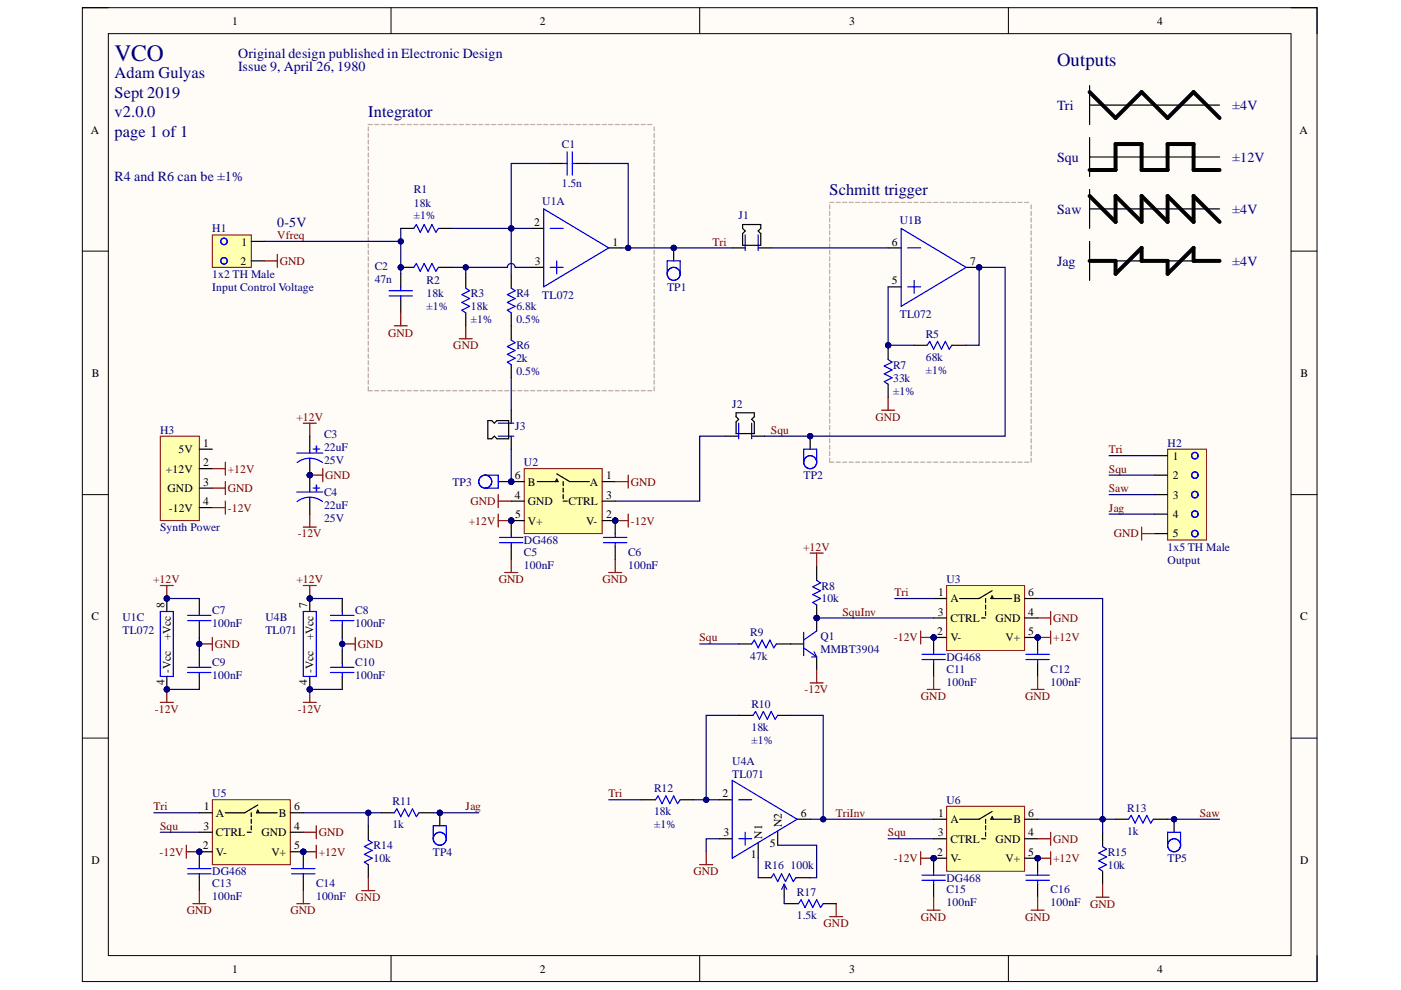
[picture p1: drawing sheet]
<svg xmlns="http://www.w3.org/2000/svg" width="297mm" height="210mm" viewBox="0 0 297 210" stroke-linecap="round" stroke-linejoin="round" font-family="sans-serif">
<defs><g id="words">
<text font-size="5" fill="#000080" x="24.3" y="12.9">VCO</text>
<text font-size="4" fill="#000080" x="224.1" y="14">Outputs</text>
<g font-size="3.5" fill="#000080">
<text x="24.3" y="16.6">Adam Gulyas</text>
<text x="24.3" y="20.7">Sept 2019</text>
<text x="24.3" y="24.9">v2.0.0</text>
<text x="24.3" y="29">page 1 of 1</text>
<text x="78.1" y="24.9">Integrator</text>
<text x="175.9" y="41.3">Schmitt trigger</text>
</g>
<g font-size="3" fill="#000080">
<text x="50.5" y="12.3">Original design published in Electronic Design</text>
<text x="50.5" y="15.1">Issue 9, April 26, 1980</text>
<text x="224.1" y="23.2">Tri</text>
<text x="261.3" y="23.2">±4V</text>
<text x="224.1" y="34.3">Squ</text>
<text x="261.3" y="34.3">±12V</text>
<text x="24.3" y="38.5">R4 and R6 can be ±1%</text>
<text x="224.1" y="45.3">Saw</text>
<text x="261.3" y="45.3">±4V</text>
<text x="58.8" y="48.1">0-5V</text>
<text x="224.1" y="56.3">Jag</text>
<text x="261.3" y="56.3">±4V</text>
</g>
<g font-size="3" fill="#00f">
<text x="66.2" y="96">+</text>
<text x="66.2" y="104.2">+</text>
</g>
<g font-size="2.5">
<text x="49.2" y="5.2">1</text>
<text x="114.5" y="5.2">2</text>
<text x="180" y="5.2">3</text>
<text x="245.3" y="5.2">4</text>
<text x="19.3" y="28.3">A</text>
<text x="275.5" y="28.3">A</text>
<text x="113.3" y="47.9">2</text>
<text x="51.2" y="52.1">1</text>
<text x="129.9" y="52.1">1</text>
<text x="189.1" y="52.1">6</text>
<text x="51" y="56.1">2</text>
<text x="113.4" y="56.1">3</text>
<text x="205.7" y="56.1">7</text>
<text x="189.1" y="60.3">5</text>
<text x="19.5" y="79.9">B</text>
<text x="275.7" y="79.9">B</text>
<text x="43.1" y="94.7">1</text>
<text x="35.2" y="100.3">+12V</text>
<text x="37.8" y="96.1">5V</text>
<text x="43.1" y="98.8">2</text>
<text x="109.1" y="101.6">6</text>
<text x="128.5" y="101.6">1</text>
<text x="248.6" y="97.5">1</text>
<text x="248.6" y="101.6">2</text>
<text x="35.5" y="104.3">GND</text>
<text x="43.1" y="107.1">4</text>
<text x="43.1" y="103">3</text>
<text x="109.1" y="105.7">4</text>
<text x="111.9" y="103">B</text>
<text x="111.9" y="107.1">GND</text>
<text x="120.6" y="107.1">CTRL</text>
<text x="125" y="103">A</text>
<text x="128.5" y="105.7">3</text>
<text x="248.6" y="105.7">3</text>
<text x="35.8" y="108.5">-12V</text>
<text x="109.2" y="109.9">5</text>
<text x="111.9" y="111.2">V+</text>
<text x="124.3" y="111.2">V-</text>
<text x="128.5" y="109.9">2</text>
<text x="248.6" y="113.9">5</text>
<text x="248.6" y="109.9">4</text>
<text x="19.4" y="131.5">C</text>
<text x="34.9" y="128.8" transform="rotate(-90 34.9 128.8)">8</text>
<text x="65.1" y="128.8" transform="rotate(-90 65.1 128.8)">7</text>
<text x="198.8" y="130.5">3</text>
<text x="198.9" y="126.4">1</text>
<text x="201.5" y="127.7">A</text>
<text x="201.5" y="131.9">CTRL</text>
<text x="211.1" y="131.9">GND</text>
<text x="214.9" y="127.7">B</text>
<text x="218" y="126.4">6</text>
<text x="218" y="130.5">4</text>
<text x="275.6" y="131.5">C</text>
<text x="36.2" y="135.8" transform="rotate(-90 36.2 135.8)">+Vcc</text>
<text x="66.5" y="135.8" transform="rotate(-90 66.5 135.8)">+Vcc</text>
<text x="198.7" y="134.7">2</text>
<text x="201.5" y="136">V-</text>
<text x="213.2" y="136">V+</text>
<text x="218" y="134.7">5</text>
<text x="36.2" y="142.6" transform="rotate(-90 36.2 142.6)">-Vcc</text>
<text x="66.5" y="142.6" transform="rotate(-90 66.5 142.6)">-Vcc</text>
<text x="34.9" y="145.1" transform="rotate(-90 34.9 145.1)">4</text>
<text x="65.1" y="145.1" transform="rotate(-90 65.1 145.1)">4</text>
<text x="43.2" y="171.8">1</text>
<text x="45.8" y="173.2">A</text>
<text x="59.1" y="173.2">B</text>
<text x="62.4" y="171.8">6</text>
<text x="153.2" y="169.1">2</text>
<text x="169.8" y="173.2">6</text>
<text x="198.9" y="173.2">1</text>
<text x="218" y="173.2">6</text>
<text x="43.1" y="175.9">3</text>
<text x="45.8" y="177.3">CTRL</text>
<text x="55.4" y="177.3">GND</text>
<text x="62.4" y="175.9">4</text>
<text x="153.4" y="177.3">3</text>
<text x="161.6" y="177.9" transform="rotate(-90 161.6 177.9)">N1</text>
<text x="163.2" y="179.5">5</text>
<text x="165.7" y="175.3" transform="rotate(-90 165.7 175.3)">N2</text>
<text x="198.8" y="177.3">3</text>
<text x="201.5" y="174.6">A</text>
<text x="201.5" y="178.7">CTRL</text>
<text x="211.1" y="178.7">GND</text>
<text x="214.9" y="174.6">B</text>
<text x="218" y="177.3">4</text>
<text x="19.4" y="183.2">D</text>
<text x="43" y="180.1">2</text>
<text x="45.8" y="181.4">V-</text>
<text x="57.5" y="181.4">V+</text>
<text x="62.4" y="180.1">5</text>
<text x="159.2" y="182">1</text>
<text x="198.7" y="181.4">2</text>
<text x="201.5" y="182.8">V-</text>
<text x="213.2" y="182.8">V+</text>
<text x="218" y="181.4">5</text>
<text x="275.6" y="183.2">D</text>
<text x="49.2" y="206.3">1</text>
<text x="114.5" y="206.3">2</text>
<text x="180" y="206.3">3</text>
<text x="245.3" y="206.3">4</text>
</g>
<g font-size="2.5" fill="#000080">
<text x="119.1" y="31.4">C1</text>
<text x="87.7" y="41">R1</text>
<text x="119.1" y="39.6">1.5n</text>
<text x="87.7" y="46.5">±1%</text>
<text x="87.7" y="43.8">18k</text>
<text x="115" y="43.5">U1A</text>
<text x="156.6" y="46.5">J1</text>
<text x="190.8" y="47.6">U1B</text>
<text x="45" y="49.3">H1</text>
<text x="45" y="58.9">1x2 TH Male</text>
<text x="79.4" y="57.2">C2</text>
<text x="45" y="61.7">Input Control Voltage</text>
<text x="79.4" y="60">47n</text>
<text x="90.4" y="65.8">±1%</text>
<text x="90.4" y="60.3">R2</text>
<text x="90.4" y="63.1">18k</text>
<text x="99.8" y="63.1">R3</text>
<text x="99.8" y="65.8">18k</text>
<text x="109.5" y="63.1">R4</text>
<text x="109.5" y="65.8">6.8k</text>
<text x="115" y="63.3">TL072</text>
<text x="141.5" y="61.7">TP1</text>
<text x="99.8" y="68.6">±1%</text>
<text x="109.5" y="68.6">0.5%</text>
<text x="190.8" y="67.5">TL072</text>
<text x="196.3" y="71.6">R5</text>
<text x="109.5" y="74.1">R6</text>
<text x="109.5" y="76.8">2k</text>
<text x="196.3" y="76.5">68k</text>
<text x="109.5" y="79.5">0.5%</text>
<text x="189.3" y="83.7">±1%</text>
<text x="189.3" y="78.2">R7</text>
<text x="189.3" y="81">33k</text>
<text x="196.3" y="79.3">±1%</text>
<text x="155.2" y="86.5">J2</text>
<text x="33.9" y="92">H3</text>
<text x="68.7" y="92.8">C3</text>
<text x="68.7" y="95.5">22uF</text>
<text x="109.2" y="91.1">J3</text>
<text x="247.5" y="94.7">H2</text>
<text x="68.7" y="98.3">25V</text>
<text x="111.1" y="98.8">U2</text>
<text x="170.4" y="101.6">TP2</text>
<text x="68.7" y="105.2">C4</text>
<text x="68.7" y="107.9">22uF</text>
<text x="95.9" y="103">TP3</text>
<text x="33.9" y="112.6">Synth Power</text>
<text x="68.7" y="110.7">25V</text>
<text x="111.1" y="115.4">DG468</text>
<text x="111.1" y="117.8">C5</text>
<text x="133.2" y="117.8">C6</text>
<text x="247.5" y="119.5">Output</text>
<text x="247.5" y="116.7">1x5 TH Male</text>
<text x="111.1" y="120.6">100nF</text>
<text x="133.2" y="120.6">100nF</text>
<text x="174.2" y="125">R8</text>
<text x="200.7" y="123.6">U3</text>
<text x="26" y="131.6">U1C</text>
<text x="45" y="130.3">C7</text>
<text x="56.3" y="131.6">U4B</text>
<text x="75.3" y="130.3">C8</text>
<text x="174.2" y="127.7">10k</text>
<text x="26" y="134.3">TL072</text>
<text x="45" y="133">100nF</text>
<text x="56.3" y="134.3">TL071</text>
<text x="75.3" y="133">100nF</text>
<text x="159.1" y="134.9">R9</text>
<text x="173.9" y="135.8">Q1</text>
<text x="45" y="141.3">C9</text>
<text x="45" y="144">100nF</text>
<text x="75.3" y="141.3">C10</text>
<text x="75.3" y="144">100nF</text>
<text x="159.1" y="139.9">47k</text>
<text x="173.9" y="138.5">MMBT3904</text>
<text x="200.7" y="140.2">DG468</text>
<text x="200.7" y="142.6">C11</text>
<text x="222.8" y="142.6">C12</text>
<text x="200.7" y="145.4">100nF</text>
<text x="222.8" y="145.4">100nF</text>
<text x="159.3" y="150">R10</text>
<text x="159.3" y="155">18k</text>
<text x="159.3" y="157.7">±1%</text>
<text x="138.7" y="168">R12</text>
<text x="155.2" y="162.1">U4A</text>
<text x="155.2" y="164.9">TL071</text>
<text x="45" y="169.1">U5</text>
<text x="83.2" y="170.7">R11</text>
<text x="138.7" y="172.9">18k</text>
<text x="200.7" y="170.4">U6</text>
<text x="239" y="172.1">R13</text>
<text x="83.2" y="175.7">1k</text>
<text x="138.7" y="175.7">±1%</text>
<text x="239" y="177">1k</text>
<text x="45" y="185.5">DG468</text>
<text x="79.2" y="180.1">R14</text>
<text x="79.2" y="182.8">10k</text>
<text x="91.8" y="181.4">TP4</text>
<text x="162.1" y="184.2">R16</text>
<text x="167.6" y="184.2">100k</text>
<text x="234.9" y="181.4">R15</text>
<text x="234.9" y="184.2">10k</text>
<text x="247.5" y="182.8">TP5</text>
<text x="45" y="188.1">C13</text>
<text x="45" y="190.8">100nF</text>
<text x="67" y="188.1">C14</text>
<text x="67" y="190.8">100nF</text>
<text x="168.9" y="189.9">R17</text>
<text x="200.7" y="187">DG468</text>
<text x="200.7" y="189.4">C15</text>
<text x="222.8" y="189.4">C16</text>
<text x="168.9" y="194.9">1.5k</text>
<text x="200.7" y="192.1">100nF</text>
<text x="222.8" y="192.1">100nF</text>
</g>
<g font-size="2.5" fill="#800000">
<text x="58.8" y="50.6">Vfreq</text>
<text x="151.1" y="52.1">Tri</text>
<text x="59.3" y="56.1">GND</text>
<text x="82.3" y="71.3">GND</text>
<text x="96.1" y="74.1">GND</text>
<text x="62.9" y="89.2">+12V</text>
<text x="185.6" y="89.2">GND</text>
<text x="163.4" y="92">Squ</text>
<text x="48.3" y="100.3">+12V</text>
<text x="69" y="101.6">GND</text>
<text x="235.1" y="96.1">Tri</text>
<text x="235.1" y="100.3">Squ</text>
<text x="48.3" y="104.3">GND</text>
<text x="99.7" y="107.1">GND</text>
<text x="133.8" y="103">GND</text>
<text x="235.1" y="104.3">Saw</text>
<text x="48.3" y="108.5">-12V</text>
<text x="63.1" y="113.9">-12V</text>
<text x="99.4" y="111.2">+12V</text>
<text x="133.8" y="111.2">-12V</text>
<text x="235.1" y="108.5">Jag</text>
<text x="236.1" y="113.9">GND</text>
<text x="170.3" y="116.7">+12V</text>
<text x="32.5" y="123.6">+12V</text>
<text x="62.9" y="123.6">+12V</text>
<text x="105.8" y="123.6">GND</text>
<text x="127.7" y="123.6">GND</text>
<text x="178.6" y="130.5">SquInv</text>
<text x="189.7" y="126.4">Tri</text>
<text x="223.3" y="131.9">GND</text>
<text x="45.5" y="137.4">GND</text>
<text x="75.9" y="137.4">GND</text>
<text x="148.3" y="136">Squ</text>
<text x="189.5" y="136">-12V</text>
<text x="223.3" y="136">+12V</text>
<text x="170.6" y="147">-12V</text>
<text x="195.3" y="148.4">GND</text>
<text x="217.3" y="148.4">GND</text>
<text x="32.8" y="151.1">-12V</text>
<text x="63.1" y="151.1">-12V</text>
<text x="32.6" y="171.8">Tri</text>
<text x="98.7" y="171.8">Jag</text>
<text x="129" y="169.1">Tri</text>
<text x="177.2" y="173.2">TriInv</text>
<text x="254.4" y="173.2">Saw</text>
<text x="33.9" y="175.9">Squ</text>
<text x="67.6" y="177.3">GND</text>
<text x="188.2" y="177.3">Squ</text>
<text x="223.3" y="178.7">GND</text>
<text x="33.8" y="181.4">-12V</text>
<text x="67.6" y="181.4">+12V</text>
<text x="147" y="185.5">GND</text>
<text x="189.5" y="182.8">-12V</text>
<text x="223.3" y="182.8">+12V</text>
<text x="75.4" y="191">GND</text>
<text x="39.6" y="193.8">GND</text>
<text x="61.6" y="193.8">GND</text>
<text x="174.6" y="196.6">GND</text>
<text x="195.3" y="195.2">GND</text>
<text x="217.3" y="195.2">GND</text>
<text x="231.1" y="192.5">GND</text>
</g>
</g></defs>
<path d="M17.5 1.6h261.7v206.5h-261.7z" fill-rule="evenodd" fill="#fffcf8"/>
<path d="M17.5 1.6h261.7v206.5h-261.7z" fill="none" stroke="#000" stroke-width=".21"/>
<path d="M23 7.1h250.7v195.5h-250.7z" fill-rule="evenodd" fill="#fffcf8"/>
<g fill="none" stroke="#000" stroke-width=".21">
<path d="M17.5 1.6h5.5M23 7.1h250.7v195.5h-250.7zM82.9 1.6v5.5M148.3 1.6v5.5M213.8 1.6v5.5M273.7 1.6h5.5v5.5M17.5 53.2h5.5M273.7 53.2h5.5M17.5 104.9h5.5M273.7 104.9h5.5M17.5 156.5h5.5M273.7 156.5h5.5"/>
<path d="M82.9 202.6v5.5M148.3 202.6v5.5M213.8 202.6v5.5M279.2 202.6v5.5"/>
</g>
<g fill="none" stroke="#b0a6a6" stroke-width=".25">
<path d="M175.9 42.9h.9M175.9 43.4v.9M175.9 44.8v.9M175.9 46.2v.9M175.9 47.6v.8M175.9 48.9v.9M175.9 50.3v.9M175.9 51.7v.9M175.9 53.1v.8M175.9 54.5v.8M175.9 55.8v.9M175.9 57.2v.9"/>
<path d="M175.9 58.6v.8M175.9 60v.8M177.3 42.9h.8M178.7 42.9h.8M180 42.9h.9M181.4 42.9h.9M182.8 42.9h.9M184.2 42.9h.8M185.6 42.9h.8M186.9 42.9h.9M188.3 42.9h.9M189.7 42.9h.8"/>
<path d="M191.1 42.9h.8M192.4 42.9h.9M193.8 42.9h.9M195.2 42.9h.9M196.6 42.9h.8M197.9 42.9h.9M199.3 42.9h.9M200.7 42.9h.9M202.1 42.9h.8M203.5 42.9h.8M204.8 42.9h.9M206.2 42.9h.9"/>
<path d="M207.6 42.9h.9M209 42.9h.8M210.4 42.9h.8M211.7 42.9h.9M213.1 42.9h.9M214.5 42.9h.8M215.9 42.9h.8M217.2 42.9h.9M218.6 43.4v.9M218.6 44.8v.9M218.6 46.2v.9M218.6 47.6v.8"/>
<path d="M218.6 48.9v.9M218.6 50.3v.9M218.6 51.7v.9M218.6 53.1v.8M218.6 54.5v.8M218.6 55.8v.9M218.6 57.2v.9M218.6 58.6v.8M218.6 60v.8M175.9 61.3v.9M175.9 62.7v.9M175.9 64.1v.9"/>
<path d="M175.9 65.5v.8M175.9 66.8v.9M175.9 68.2v.9M175.9 69.6v.9M175.9 71v.8M175.9 72.4v.8M175.9 73.7v.9M175.9 75.1v.9M175.9 76.5v.8M175.9 77.9v.8M175.9 79.2v.9M218.6 61.3v.9"/>
<path d="M218.6 62.7v.9M218.6 64.1v.9M218.6 65.5v.8M218.6 66.8v.9M218.6 68.2v.9M218.6 69.6v.9M218.6 71v.8M218.6 72.4v.8M218.6 73.7v.9M218.6 75.1v.9M218.6 76.5v.8M218.6 77.9v.8"/>
<path d="M218.6 79.2v.9M175.9 97.1v.9h.9M175.9 80.6v.9M175.9 82v.8M175.9 83.4v.8M175.9 84.7v.9M175.9 86.1v.9M175.9 87.5v.9M175.9 88.9v.8M175.9 90.2v.9M175.9 91.6v.9M175.9 93v.9"/>
<path d="M175.9 94.4v.8M175.9 95.8v.8M177.3 98h.8M178.7 98h.8M180 98h.9M181.4 98h.9M182.8 98h.9M184.2 98h.8M185.6 98h.8M186.9 98h.9M188.3 98h.9M189.7 98h.8"/>
<path d="M191.1 98h.8M192.4 98h.9M193.8 98h.9M195.2 98h.9M196.6 98h.8M197.9 98h.9M199.3 98h.9M200.7 98h.9M202.1 98h.8M203.5 98h.8M204.8 98h.9M206.2 98h.9"/>
<path d="M207.6 98h.9M209 98h.8M210.4 98h.8M211.7 98h.9M213.1 98h.9M214.5 98h.8M215.9 98h.8M217.2 98h.9M218.6 80.6v.9M218.6 82v.8M218.6 83.4v.8M218.6 84.7v.9"/>
<path d="M218.6 86.1v.9M218.6 87.5v.9M218.6 88.9v.8M218.6 90.2v.9M218.6 91.6v.9M218.6 93v.9M218.6 94.4v.8M218.6 95.8v.8M218.6 97.1v.9"/>
</g>
<circle cx="173.1" cy="131" r=".55" fill="#000080"/>
<circle cx="173.1" cy="131" r=".55" fill="none" stroke="#000080" stroke-width=".21"/>
<path d="M173.1 131v2.8" fill="none" stroke="#000" stroke-width=".25"/>
<circle cx="173.1" cy="131" r=".55" fill="#000080"/>
<circle cx="173.1" cy="131" r=".55" fill="none" stroke="#000080" stroke-width=".21"/>
<path d="M167.6 136.5h2.8M173.1 139.3v2.7" fill="none" stroke="#000" stroke-width=".25"/>
<path d="M170.4 134.1v4.9M170.4 137.4l2.7 1.9M172 139.3h1.1M172.6 138.2l.5 1.1M173.1 133.8l-2.7 1.9" fill="none" stroke="#00f" stroke-width=".25"/>
<circle cx="173.1" cy="131" r=".55" fill="#000080"/>
<circle cx="173.1" cy="131" r=".55" fill="none" stroke="#000080" stroke-width=".21"/>
<path d="M173.1 128.3v2.7" fill="none" stroke="#000" stroke-width=".25"/>
<circle cx="173.1" cy="131" r=".55" fill="#000080"/>
<circle cx="173.1" cy="131" r=".55" fill="none" stroke="#000080" stroke-width=".21"/>
<g fill="none" stroke="#000" stroke-width=".25">
<path d="M116.7 34.7h2.7M122.2 34.7h2.7M85 58.1v2.7M108.4 58.1v3M85 63.6v2.7M108.4 66.3v2.8M156.6 136.5h2.8M164.6 136.5h3M173.1 120v3M78.1 175.1v3M80.8 172.3h2.8M88.8 172.3h3.1"/>
<path d="M78.1 183.3v2.8"/>
</g>
<g fill="none" stroke="#00f" stroke-width=".25">
<path d="M119.4 34.7h.8M120.2 32.2v4.9M121.3 34.7h.9M121.3 32.2v4.9M82.5 62.7h4.9M82.5 61.6h4.9M85 60.8v.8M85 62.7v.9M108.4 61.1l.8 .5-1.6 .9 1.6 .8-1.6 .8 1.6 .8-1.6 .9 .8 .5M159.4 136.5l.5-.8 .8 1.7 .9-1.7 .8 1.7 .8-1.7 .9 1.7 .5-.9M173.1 123l.9 .6-1.7 .8 1.7 .8-1.7 .9 1.7 .8-1.7 .8 .8 .6M78.1 178.1l.8 .6-1.6 .8 1.6 .8-1.6 .8 1.6 .9-1.6 .8 .8 .5"/>
<path d="M84.1 171.5l-.5 .8M84.1 171.5l.9 1.7 .8-1.7 .8 1.7 .8-1.7 .9 1.7 .5-.9"/>
</g>
<path d="M83.6 69.1h2.7M85 66.3v2.8M97.4 71.8h2.7M98.7 69.1v2.7M105.6 104.9v2.7M105.6 106.2h2.8M64.3 124.1h2.8M65.7 124.1v2.8M76.7 188.8h2.8M78.1 186.1v2.7" fill="none" stroke="#800000" stroke-width=".25"/>
<g fill="none" stroke="#b0a6a6" stroke-width=".25">
<path d="M78.1 26.4h.8M78.1 26.9v.9M78.1 28.3v.9M78.1 29.7v.8M78.1 31v.9M78.1 32.4v.9M78.1 33.8v.9M78.1 35.2v.8M78.1 36.6v.8M78.1 37.9v.9M78.1 39.3v.9M79.5 26.4h.8"/>
<path d="M80.8 26.4h.9M82.2 26.4h.9M83.6 26.4h.9M85 26.4h.8M86.3 26.4h.9M87.7 26.4h.9M89.1 26.4h.9M90.5 26.4h.8M91.9 26.4h.8M93.2 26.4h.9M94.6 26.4h.9M96 26.4h.9"/>
<path d="M97.4 26.4h.8M98.7 26.4h.9M100.1 26.4h.9M101.5 26.4h.9M102.9 26.4h.8M104.3 26.4h.8M105.6 26.4h.9M107 26.4h.9M108.4 26.4h.9M109.8 26.4h.8M111.1 26.4h.9M112.5 26.4h.9"/>
<path d="M113.9 26.4h.9M115.3 26.4h.8M116.7 26.4h.8M118 26.4h.9M119.4 26.4h.9M120.8 26.4h.9M122.2 26.4h.8M123.5 26.4h.9M124.9 26.4h.9M126.3 26.4h.9M127.7 26.4h.8M129.1 26.4h.8"/>
<path d="M130.4 26.4h.9M131.8 26.4h.9M133.2 26.4h.9M134.6 26.4h.8M135.9 26.4h.9M137.3 26.4h.9M138.7 26.9v.9M138.7 28.3v.9M138.7 29.7v.8M138.7 31v.9M138.7 32.4v.9M138.7 33.8v.9"/>
<path d="M138.7 35.2v.8M138.7 36.6v.8M138.7 37.9v.9M138.7 39.3v.9M78.1 40.7v.8M78.1 42.1v.8M78.1 43.4v.9M78.1 44.8v.9M78.1 46.2v.8M78.1 47.6v.8M78.1 48.9v.9M78.1 50.3v.9"/>
<path d="M78.1 51.7v.9M78.1 53.1v.8M78.1 54.5v.8M78.1 55.8v.9M78.1 57.2v.9M78.1 58.6v.8M78.1 60v.8M138.7 40.7v.8M138.7 42.1v.8M138.7 43.4v.9M138.7 44.8v.9M138.7 46.2v.8"/>
<path d="M138.7 47.6v.8M138.7 48.9v.9M138.7 50.3v.9M138.7 51.7v.9M138.7 53.1v.8M138.7 54.5v.8M138.7 55.8v.9M138.7 57.2v.9M138.7 58.6v.8M138.7 60v.8M78.1 61.3v.9M78.1 62.7v.9"/>
<path d="M78.1 64.1v.8M78.1 65.5v.8M78.1 66.8v.9M78.1 68.2v.9M78.1 69.6v.9M78.1 71v.8M78.1 72.3v.9M78.1 73.7v.9M78.1 75.1v.9M78.1 76.5v.8M78.1 77.9v.8M78.1 79.2v.9"/>
<path d="M138.7 61.3v.9M138.7 62.7v.9M138.7 64.1v.8M138.7 65.5v.8M138.7 66.8v.9M138.7 68.2v.9M138.7 69.6v.9M138.7 71v.8M138.7 72.3v.9M138.7 73.7v.9M138.7 75.1v.9M138.7 76.5v.8"/>
<path d="M138.7 77.9v.8M138.7 79.2v.9M78.1 82v.8h.8M78.1 80.6v.9M79.5 82.8h.8M80.8 82.8h.9M82.2 82.8h.9M83.6 82.8h.9M85 82.8h.8M86.3 82.8h.9M87.7 82.8h.9M89.1 82.8h.9"/>
<path d="M90.5 82.8h.8M91.9 82.8h.8M93.2 82.8h.9M94.6 82.8h.9M96 82.8h.9M97.4 82.8h.8M98.7 82.8h.9M100.1 82.8h.9M101.5 82.8h.9M102.9 82.8h.8M104.3 82.8h.8M105.6 82.8h.9"/>
<path d="M107 82.8h.9M108.4 82.8h.9M109.8 82.8h.8M111.1 82.8h.9M112.5 82.8h.9M113.9 82.8h.9M115.3 82.8h.8M116.7 82.8h.8M118 82.8h.9M119.4 82.8h.9M120.8 82.8h.9M122.2 82.8h.8"/>
<path d="M123.5 82.8h.9M124.9 82.8h.9M126.3 82.8h.9M127.7 82.8h.8M129.1 82.8h.8M130.4 82.8h.9M131.8 82.8h.9M133.2 82.8h.9M134.6 82.8h.8M135.9 82.8h.9M137.3 82.8h.9M138.7 80.6v.9"/>
<path d="M138.7 82v.8"/>
</g>
<circle cx="65.7" cy="126.9" r=".55" fill="#000080"/>
<circle cx="65.7" cy="126.9" r=".55" fill="none" stroke="#000080" stroke-width=".21"/>
<path d="M64.3 148.9h2.8M65.7 146.2v2.7" fill="none" stroke="#800000" stroke-width=".25"/>
<circle cx="65.7" cy="146.2" r=".55" fill="#000080"/>
<circle cx="65.7" cy="146.2" r=".55" fill="none" stroke="#000080" stroke-width=".21"/>
<g fill="none" stroke="#000" stroke-width=".25">
<path d="M231 18.1v8.3M231 29.2v8.2M231 22.3h27.6M231 33.3h27.6M155.2 52.6h2.8M157.4 47.6h3.9v.8l-.6 .6 .6 .5v2.5h-3.9v-2.5l.6-.5-.6-.6zM160.7 52.6h2.8M231 40.2v8.2M231 51.2v8.2M231 44.3h27.6M231 55.3h27.6M108.4 69.1v3"/>
<path d="M108.4 77.3v2.8M103.4 89.2h.9l.5 .5 .6-.5h2.4v3.8h-2.4l-.6-.5-.5 .5h-.9zM108.4 87v2.7M108.4 92.5v2.7M153.9 92.5h2.7M156.1 87.5h3.8v.9l-.5 .5 .5 .6v2.4h-3.8v-2.4l.5-.6-.5-.5zM159.4 92.5h2.7M233.8 176.5v3M236.5 173.7h2.8M244.5 173.7h3.1M233.8 184.7v2.8"/>
</g>
<path d="M158 49.8v3.3M160.7 49.8v3.3M108.4 72.1l.8 .6-1.6 .8 1.6 .8-1.6 .8 1.6 .9-1.6 .8 .8 .5M105.6 92.5h3.3M105.6 89.7h3.3M156.6 89.7v3.3M159.4 89.7v3.3M233.8 179.5l.8 .5-1.7 .9 1.7 .8-1.7 .8 1.7 .8-1.7 .9 .9 .5M239.3 173.7l.5-.8 .9 1.6 .8-1.6 .8 1.6 .8-1.6 .9 1.6 .5-.8" fill="none" stroke="#00f" stroke-width=".25"/>
<path d="M148.3 183.3h2.8M149.7 180.6v2.7M232.4 190.2h2.7M233.8 187.5v2.7" fill="none" stroke="#800000" stroke-width=".25"/>
<path d="M231 19.5l5.5 5.5 5.5-5.5 5.6 5.5 5.5-5.5 5.5 5.5M231 36h5.5v-5.5h5.5v5.5h5.6v-5.5h5.5v5.5h5.5M231 41.6l5.5 5.5v-5.5l5.5 5.5v-5.5l5.6 5.5v-5.5l5.5 5.5v-5.5l5.5 5.5M231 55.3h5.5v2.8l5.5-5.5v2.7h5.6v2.8l5.5-5.5v2.7h5.5" fill="none" stroke="#000" stroke-width=".85"/>
<path d="M34 92.5h8.3v17.9h-8.3z" fill-rule="evenodd" fill="#ffffb0"/>
<path d="M34 92.5h8.3v17.9h-8.3z" fill="none" stroke="#800000" stroke-width=".21"/>
<path d="M42.3 95.2h2.7M42.3 99.4h2.7M42.3 107.6h2.7M42.3 103.5h2.7" fill="none" stroke="#000" stroke-width=".25"/>
<path d="M45 99.4h2.8M47.8 98v2.7M45 107.6h2.8M45 103.5h2.8M47.8 102.1v2.8M47.8 106.2v2.8" fill="none" stroke="#800000" stroke-width=".25"/>
<path d="M45 49.8h8.3v6.9h-8.3z" fill-rule="evenodd" fill="#ffffb0"/>
<path d="M45 49.8h8.3v6.9h-8.3z" fill="none" stroke="#800000" stroke-width=".21"/>
<path d="M53.3 51.2h2.7M53.3 55.3h2.7" fill="none" stroke="#000" stroke-width=".25"/>
<g fill="none" stroke="#00f" stroke-width=".25">
<circle cx="47.5" cy="55.3" r=".69"/>
<circle cx="47.5" cy="51.2" r=".69"/>
</g>
<path d="M56 55.3h2.8M58.8 53.9v2.8M186.9 87h2.8M188.3 84.2v2.8" fill="none" stroke="#800000" stroke-width=".25"/>
<path d="M247.6 95.2h8.2v19.3h-8.2z" fill-rule="evenodd" fill="#ffffb0"/>
<path d="M247.6 95.2h8.2v19.3h-8.2z" fill="none" stroke="#800000" stroke-width=".21"/>
<path d="M112.5 48.4h2.8M112.5 56.7h2.8M129.1 52.6h2.7M244.8 96.6h2.8M244.8 100.7h2.8M244.8 113.1h2.8M244.8 104.9h2.8M244.8 109h2.8" fill="none" stroke="#000" stroke-width=".25"/>
<g fill="none" stroke="#00f" stroke-width=".25">
<path d="M115.3 44.3l13.8 8.3-13.8 8.2zM116.7 48.4h2.7M116.7 56.7h2.7M118 55.3v2.8"/>
<circle cx="253.3" cy="96.6" r=".69"/>
<circle cx="253.3" cy="113.1" r=".69"/>
<circle cx="253.3" cy="104.9" r=".69"/>
<circle cx="253.3" cy="109" r=".69"/>
<circle cx="253.3" cy="100.7" r=".69"/>
</g>
<path d="M242 111.8v2.7M242 113.1h2.8" fill="none" stroke="#800000" stroke-width=".25"/>
<circle cx="207.6" cy="56.7" r=".55" fill="#000080"/>
<circle cx="207.6" cy="56.7" r=".55" fill="none" stroke="#000080" stroke-width=".21"/>
<path d="M188.3 52.6h2.8M204.8 56.7h2.8M188.3 60.8h2.8" fill="none" stroke="#000" stroke-width=".25"/>
<circle cx="207.6" cy="56.7" r=".55" fill="#000080"/>
<circle cx="207.6" cy="56.7" r=".55" fill="none" stroke="#000080" stroke-width=".21"/>
<path d="M191.1 48.4l13.7 8.3-13.7 8.3zM192.4 52.6h2.8M193.8 59.4v2.8M192.4 60.8h2.8" fill="none" stroke="#00f" stroke-width=".25"/>
<circle cx="35.4" cy="126.9" r=".55" fill="#000080"/>
<circle cx="35.4" cy="126.9" r=".55" fill="none" stroke="#000080" stroke-width=".21"/>
<circle cx="35.4" cy="146.2" r=".55" fill="#000080"/>
<circle cx="35.4" cy="146.2" r=".55" fill="none" stroke="#000080" stroke-width=".21"/>
<path d="M34 129.7h2.7v13.7h-2.7z" fill="none" stroke="#00f" stroke-width=".25"/>
<path d="M35.4 126.9v2.8" fill="none" stroke="#000" stroke-width=".25"/>
<circle cx="35.4" cy="126.9" r=".55" fill="#000080"/>
<circle cx="35.4" cy="126.9" r=".55" fill="none" stroke="#000080" stroke-width=".21"/>
<path d="M35.4 143.4v2.8" fill="none" stroke="#000" stroke-width=".25"/>
<circle cx="35.4" cy="146.2" r=".55" fill="#000080"/>
<circle cx="35.4" cy="146.2" r=".55" fill="none" stroke="#000080" stroke-width=".21"/>
<path d="M34 124.1h2.7M35.4 124.1v2.8" fill="none" stroke="#800000" stroke-width=".25"/>
<circle cx="35.4" cy="126.9" r=".55" fill="#000080"/>
<circle cx="35.4" cy="126.9" r=".55" fill="none" stroke="#000080" stroke-width=".21"/>
<path d="M34 148.9h2.7M35.4 146.2v2.7" fill="none" stroke="#800000" stroke-width=".25"/>
<circle cx="35.4" cy="146.2" r=".55" fill="#000080"/>
<circle cx="35.4" cy="146.2" r=".55" fill="none" stroke="#000080" stroke-width=".21"/>
<circle cx="108.4" cy="102.1" r=".55" fill="#000080"/>
<circle cx="108.4" cy="102.1" r=".55" fill="none" stroke="#000080" stroke-width=".21"/>
<circle cx="108.4" cy="110.4" r=".55" fill="#000080"/>
<circle cx="108.4" cy="110.4" r=".55" fill="none" stroke="#000080" stroke-width=".21"/>
<circle cx="130.4" cy="110.4" r=".55" fill="#000080"/>
<circle cx="130.4" cy="110.4" r=".55" fill="none" stroke="#000080" stroke-width=".21"/>
<path d="M111.1 99.4h16.6v13.7h-16.6z" fill-rule="evenodd" fill="#ffffb0"/>
<path d="M111.1 99.4h16.6v13.7h-16.6z" fill="none" stroke="#800000" stroke-width=".21"/>
<path d="M108.4 102.1h2.7M127.7 102.1h2.7" fill="none" stroke="#000" stroke-width=".25"/>
<circle cx="108.4" cy="102.1" r=".55" fill="#000080"/>
<circle cx="108.4" cy="102.1" r=".55" fill="none" stroke="#000080" stroke-width=".21"/>
<path d="M108.4 106.2h2.7M108.4 110.4h2.7" fill="none" stroke="#000" stroke-width=".25"/>
<circle cx="108.4" cy="110.4" r=".55" fill="#000080"/>
<circle cx="108.4" cy="110.4" r=".55" fill="none" stroke="#000080" stroke-width=".21"/>
<path d="M127.7 110.4h2.7" fill="none" stroke="#000" stroke-width=".25"/>
<circle cx="130.4" cy="110.4" r=".55" fill="#000080"/>
<circle cx="130.4" cy="110.4" r=".55" fill="none" stroke="#000080" stroke-width=".21"/>
<path d="M113.9 102.1h4.4l-.3-.5-.2 .5M118 100.5l2.8 1.6h4.1M119.4 106.2h.9M119.4 102.1v.9M119.4 103.5v.9M119.4 104.9v.8M127.7 106.2h2.7" fill="none" stroke="#000" stroke-width=".25"/>
<circle cx="220" cy="135.2" r=".55" fill="#000080"/>
<circle cx="220" cy="135.2" r=".55" fill="none" stroke="#000080" stroke-width=".21"/>
<circle cx="197.9" cy="135.2" r=".55" fill="#000080"/>
<circle cx="197.9" cy="135.2" r=".55" fill="none" stroke="#000080" stroke-width=".21"/>
<path d="M200.7 124.1h16.5v13.8h-16.5z" fill-rule="evenodd" fill="#ffffb0"/>
<path d="M200.7 124.1h16.5v13.8h-16.5z" fill="none" stroke="#800000" stroke-width=".21"/>
<path d="M197.9 126.9h2.8M217.2 126.9h2.8M217.2 131h2.8M217.2 135.2h2.8" fill="none" stroke="#000" stroke-width=".25"/>
<circle cx="220" cy="135.2" r=".55" fill="#000080"/>
<circle cx="220" cy="135.2" r=".55" fill="none" stroke="#000080" stroke-width=".21"/>
<path d="M197.9 135.2h2.8" fill="none" stroke="#000" stroke-width=".25"/>
<circle cx="197.9" cy="135.2" r=".55" fill="#000080"/>
<circle cx="197.9" cy="135.2" r=".55" fill="none" stroke="#000080" stroke-width=".21"/>
<path d="M197.9 131h2.8M208.1 131h.9M209 126.9v.9M209 128.3v.8M209 129.7v.8M210.4 125.2l-2.8 1.7h-4.1M210.6 126.9l-.2-.6-.3 .6h4.4" fill="none" stroke="#000" stroke-width=".25"/>
<circle cx="220" cy="182" r=".55" fill="#000080"/>
<circle cx="220" cy="182" r=".55" fill="none" stroke="#000080" stroke-width=".21"/>
<circle cx="197.9" cy="182" r=".55" fill="#000080"/>
<circle cx="197.9" cy="182" r=".55" fill="none" stroke="#000080" stroke-width=".21"/>
<path d="M200.7 171h16.5v13.7h-16.5z" fill-rule="evenodd" fill="#ffffb0"/>
<path d="M200.7 171h16.5v13.7h-16.5z" fill="none" stroke="#800000" stroke-width=".21"/>
<path d="M197.9 173.7h2.8M217.2 173.7h2.8M217.2 177.8h2.8M217.2 182h2.8" fill="none" stroke="#000" stroke-width=".25"/>
<circle cx="220" cy="182" r=".55" fill="#000080"/>
<circle cx="220" cy="182" r=".55" fill="none" stroke="#000080" stroke-width=".21"/>
<path d="M197.9 182h2.8" fill="none" stroke="#000" stroke-width=".25"/>
<circle cx="197.9" cy="182" r=".55" fill="#000080"/>
<circle cx="197.9" cy="182" r=".55" fill="none" stroke="#000080" stroke-width=".21"/>
<path d="M197.9 177.8h2.8M208.1 177.8h.9M209 173.7v.9M209 175.1v.8M209 176.5v.8M210.4 172.1l-2.8 1.6h-4.1M210.6 173.7l-.2-.5-.3 .5h4.4" fill="none" stroke="#000" stroke-width=".25"/>
<circle cx="64.3" cy="180.6" r=".55" fill="#000080"/>
<circle cx="64.3" cy="180.6" r=".55" fill="none" stroke="#000080" stroke-width=".21"/>
<circle cx="42.3" cy="180.6" r=".55" fill="#000080"/>
<circle cx="42.3" cy="180.6" r=".55" fill="none" stroke="#000080" stroke-width=".21"/>
<path d="M45 169.6h16.5v13.7h-16.5z" fill-rule="evenodd" fill="#ffffb0"/>
<path d="M45 169.6h16.5v13.7h-16.5z" fill="none" stroke="#800000" stroke-width=".21"/>
<path d="M42.3 172.3h2.7M61.5 172.3h2.8M61.5 176.5h2.8M61.5 180.6h2.8" fill="none" stroke="#000" stroke-width=".25"/>
<circle cx="64.3" cy="180.6" r=".55" fill="#000080"/>
<circle cx="64.3" cy="180.6" r=".55" fill="none" stroke="#000080" stroke-width=".21"/>
<path d="M42.3 180.6h2.7" fill="none" stroke="#000" stroke-width=".25"/>
<circle cx="42.3" cy="180.6" r=".55" fill="#000080"/>
<circle cx="42.3" cy="180.6" r=".55" fill="none" stroke="#000080" stroke-width=".21"/>
<path d="M42.3 176.5h2.7M52.4 176.5h.9M53.3 172.3v.9M53.3 173.7v.9M53.3 175.1v.8M54.7 170.7l-2.8 1.6h-4.1M54.9 172.3l-.2-.5-.3 .5h4.4" fill="none" stroke="#000" stroke-width=".25"/>
<path d="M105.6 109v2.8M105.6 110.4h2.8" fill="none" stroke="#800000" stroke-width=".25"/>
<circle cx="108.4" cy="110.4" r=".55" fill="#000080"/>
<circle cx="108.4" cy="110.4" r=".55" fill="none" stroke="#000080" stroke-width=".21"/>
<path d="M130.4 110.4h2.8M133.2 109v2.8" fill="none" stroke="#800000" stroke-width=".25"/>
<circle cx="130.4" cy="110.4" r=".55" fill="#000080"/>
<circle cx="130.4" cy="110.4" r=".55" fill="none" stroke="#000080" stroke-width=".21"/>
<path d="M67.1 179.2v2.8M64.3 180.6h2.8" fill="none" stroke="#800000" stroke-width=".25"/>
<circle cx="64.3" cy="180.6" r=".55" fill="#000080"/>
<circle cx="64.3" cy="180.6" r=".55" fill="none" stroke="#000080" stroke-width=".21"/>
<path d="M39.5 179.2v2.8M39.5 180.6h2.8" fill="none" stroke="#800000" stroke-width=".25"/>
<circle cx="42.3" cy="180.6" r=".55" fill="#000080"/>
<circle cx="42.3" cy="180.6" r=".55" fill="none" stroke="#000080" stroke-width=".21"/>
<path d="M220 135.2h2.8M222.8 133.8v2.7M64.3 176.5h2.8M67.1 175.1v2.7" fill="none" stroke="#800000" stroke-width=".25"/>
<circle cx="220" cy="135.2" r=".55" fill="#000080"/>
<circle cx="220" cy="135.2" r=".55" fill="none" stroke="#000080" stroke-width=".21"/>
<path d="M195.2 133.8v2.7M195.2 135.2h2.7" fill="none" stroke="#800000" stroke-width=".25"/>
<circle cx="197.9" cy="135.2" r=".55" fill="#000080"/>
<circle cx="197.9" cy="135.2" r=".55" fill="none" stroke="#000080" stroke-width=".21"/>
<path d="M220 131h2.8M222.8 129.7v2.7M220 182h2.8M222.8 180.6v2.7" fill="none" stroke="#800000" stroke-width=".25"/>
<circle cx="220" cy="182" r=".55" fill="#000080"/>
<circle cx="220" cy="182" r=".55" fill="none" stroke="#000080" stroke-width=".21"/>
<path d="M195.2 180.6v2.7M195.2 182h2.7" fill="none" stroke="#800000" stroke-width=".25"/>
<circle cx="197.9" cy="182" r=".55" fill="#000080"/>
<circle cx="197.9" cy="182" r=".55" fill="none" stroke="#000080" stroke-width=".21"/>
<path d="M130.4 102.1h2.8M133.2 100.7v2.8M171.8 117.3h2.7M173.1 117.3v2.7M171.8 144.8h2.7M173.1 142v2.8M220 177.8h2.8M222.8 176.5v2.7" fill="none" stroke="#800000" stroke-width=".25"/>
<path d="M152.5 169.6h2.7M152.5 177.8h2.7M160.8 178.7v3.3M164.9 176.2v3M169 173.7h2.8" fill="none" stroke="#000" stroke-width=".25"/>
<path d="M155.2 165.4l13.8 8.3-13.8 8.3zM156.6 169.6h2.8M156.6 177.8h2.8M158 176.5v2.7" fill="none" stroke="#00f" stroke-width=".25"/>
<circle cx="65.7" cy="126.9" r=".55" fill="#000080"/>
<circle cx="65.7" cy="126.9" r=".55" fill="none" stroke="#000080" stroke-width=".21"/>
<circle cx="65.7" cy="146.2" r=".55" fill="#000080"/>
<circle cx="65.7" cy="146.2" r=".55" fill="none" stroke="#000080" stroke-width=".21"/>
<path d="M64.3 129.7h2.8v13.7h-2.8z" fill="none" stroke="#00f" stroke-width=".25"/>
<path d="M65.7 126.9v2.8" fill="none" stroke="#000" stroke-width=".25"/>
<circle cx="65.7" cy="126.9" r=".55" fill="#000080"/>
<circle cx="65.7" cy="126.9" r=".55" fill="none" stroke="#000080" stroke-width=".21"/>
<path d="M65.7 143.4v2.8" fill="none" stroke="#000" stroke-width=".25"/>
<circle cx="65.7" cy="146.2" r=".55" fill="#000080"/>
<circle cx="65.7" cy="146.2" r=".55" fill="none" stroke="#000080" stroke-width=".21"/>
<path d="M160.8 186.1h2.7M166.3 187.5v2.7M166.3 191.6h3M168.7 186.1h3.1M174.5 191.6h2.8" fill="none" stroke="#000" stroke-width=".25"/>
<path d="M163.5 186.1l.6-.8 .8 1.6 .8-1.6 .8 1.6 .9-1.6 .8 1.6 .5-.8M165.7 188.6l.6-1.1 .5 1.1M169.3 191.6l.5-.8 .9 1.6 .8-1.6 .8 1.6 .8-1.6 .9 1.6 .5-.8" fill="none" stroke="#00f" stroke-width=".25"/>
<path d="M64.3 89.7h2.8M65.7 89.7v2.8M68.4 99.4v2.7M64.3 111.8h2.8M65.7 109v2.8M65.7 100.7h2.7M175.9 194.4h2.8M177.3 191.6v2.8" fill="none" stroke="#800000" stroke-width=".25"/>
<circle cx="65.7" cy="100.7" r=".55" fill="#000080"/>
<circle cx="65.7" cy="100.7" r=".55" fill="none" stroke="#000080" stroke-width=".21"/>
<path d="M72.6 126.9v2.8M72.6 132.4v2.8M72.6 137.9v2.8M72.6 143.4v2.8" fill="none" stroke="#000" stroke-width=".25"/>
<path d="M70.1 130.5h4.9M70.1 131.6h4.9M72.6 129.7v.8M72.6 131.6v.8M70.1 141.5h4.9M70.1 142.6h4.9M72.6 140.7v.8M72.6 142.6v.8" fill="none" stroke="#00f" stroke-width=".25"/>
<path d="M72.6 136.5h2.7M75.3 135.2v2.7" fill="none" stroke="#800000" stroke-width=".25"/>
<circle cx="72.6" cy="136.5" r=".55" fill="#000080"/>
<circle cx="72.6" cy="136.5" r=".55" fill="none" stroke="#000080" stroke-width=".21"/>
<path d="M42.3 126.9v2.8M42.3 132.4v2.8M42.3 137.9v2.8M42.3 143.4v2.8" fill="none" stroke="#000" stroke-width=".25"/>
<path d="M39.8 130.5h4.9M39.8 131.6h4.9M42.3 129.7v.8M42.3 131.6v.8M39.8 141.5h4.9M39.8 142.6h4.9M42.3 140.7v.8M42.3 142.6v.8" fill="none" stroke="#00f" stroke-width=".25"/>
<path d="M42.3 136.5h2.7M45 135.2v2.7" fill="none" stroke="#800000" stroke-width=".25"/>
<circle cx="42.3" cy="136.5" r=".55" fill="#000080"/>
<circle cx="42.3" cy="136.5" r=".55" fill="none" stroke="#000080" stroke-width=".21"/>
<circle cx="93.2" cy="172.3" r=".55" fill="#000080"/>
<circle cx="93.2" cy="172.3" r=".55" fill="none" stroke="#000080" stroke-width=".21"/>
<path d="M93.2 172.3v2.8" fill="none" stroke="#000" stroke-width=".25"/>
<circle cx="93.2" cy="172.3" r=".55" fill="#000080"/>
<circle cx="93.2" cy="172.3" r=".55" fill="none" stroke="#000080" stroke-width=".21"/>
<g fill="none" stroke="#00f" stroke-width=".25">
<path d="M91.9 177.8v-2.7h2.7v2.7"/>
<circle cx="93.2" cy="177.8" r="1.38"/>
</g>
<circle cx="108.4" cy="102.1" r=".55" fill="#000080"/>
<circle cx="108.4" cy="102.1" r=".55" fill="none" stroke="#000080" stroke-width=".21"/>
<path d="M105.6 102.1h2.8" fill="none" stroke="#000" stroke-width=".25"/>
<circle cx="108.4" cy="102.1" r=".55" fill="#000080"/>
<circle cx="108.4" cy="102.1" r=".55" fill="none" stroke="#000080" stroke-width=".21"/>
<g fill="none" stroke="#00f" stroke-width=".25">
<path d="M102.9 100.7h2.7v2.8h-2.7"/>
<circle cx="102.9" cy="102.1" r="1.38"/>
</g>
<circle cx="248.9" cy="173.7" r=".55" fill="#000080"/>
<circle cx="248.9" cy="173.7" r=".55" fill="none" stroke="#000080" stroke-width=".21"/>
<path d="M248.9 173.7v2.8" fill="none" stroke="#000" stroke-width=".25"/>
<circle cx="248.9" cy="173.7" r=".55" fill="#000080"/>
<circle cx="248.9" cy="173.7" r=".55" fill="none" stroke="#000080" stroke-width=".21"/>
<g fill="none" stroke="#00f" stroke-width=".25">
<path d="M247.6 179.2v-2.7h2.7v2.7"/>
<circle cx="248.9" cy="179.2" r="1.38"/>
</g>
<circle cx="142.8" cy="52.6" r=".55" fill="#000080"/>
<circle cx="142.8" cy="52.6" r=".55" fill="none" stroke="#000080" stroke-width=".21"/>
<path d="M142.8 52.6v2.7" fill="none" stroke="#000" stroke-width=".25"/>
<circle cx="142.8" cy="52.6" r=".55" fill="#000080"/>
<circle cx="142.8" cy="52.6" r=".55" fill="none" stroke="#000080" stroke-width=".21"/>
<g fill="none" stroke="#00f" stroke-width=".25">
<path d="M141.5 58.1v-2.8h2.7v2.8"/>
<circle cx="142.8" cy="58.1" r="1.38"/>
</g>
<circle cx="171.8" cy="92.5" r=".55" fill="#000080"/>
<circle cx="171.8" cy="92.5" r=".55" fill="none" stroke="#000080" stroke-width=".21"/>
<path d="M171.8 92.5v2.7" fill="none" stroke="#000" stroke-width=".25"/>
<circle cx="171.8" cy="92.5" r=".55" fill="#000080"/>
<circle cx="171.8" cy="92.5" r=".55" fill="none" stroke="#000080" stroke-width=".21"/>
<g fill="none" stroke="#00f" stroke-width=".25">
<path d="M170.4 98v-2.8h2.7v2.8"/>
<circle cx="171.8" cy="98" r="1.38"/>
</g>
<circle cx="108.4" cy="110.4" r=".55" fill="#000080"/>
<circle cx="108.4" cy="110.4" r=".55" fill="none" stroke="#000080" stroke-width=".21"/>
<path d="M108.4 110.4v2.7M108.4 115.9v2.7" fill="none" stroke="#000" stroke-width=".25"/>
<circle cx="108.4" cy="110.4" r=".55" fill="#000080"/>
<circle cx="108.4" cy="110.4" r=".55" fill="none" stroke="#000080" stroke-width=".21"/>
<path d="M105.9 114h5M105.9 115.1h5M108.4 113.1v.9M108.4 115.1v.8" fill="none" stroke="#00f" stroke-width=".25"/>
<circle cx="130.4" cy="110.4" r=".55" fill="#000080"/>
<circle cx="130.4" cy="110.4" r=".55" fill="none" stroke="#000080" stroke-width=".21"/>
<path d="M130.4 110.4v2.7M130.4 115.9v2.7" fill="none" stroke="#000" stroke-width=".25"/>
<circle cx="130.4" cy="110.4" r=".55" fill="#000080"/>
<circle cx="130.4" cy="110.4" r=".55" fill="none" stroke="#000080" stroke-width=".21"/>
<path d="M128 114h4.9M128 115.1h4.9M130.4 113.1v.9M130.4 115.1v.8" fill="none" stroke="#00f" stroke-width=".25"/>
<circle cx="197.9" cy="135.2" r=".55" fill="#000080"/>
<circle cx="197.9" cy="135.2" r=".55" fill="none" stroke="#000080" stroke-width=".21"/>
<path d="M197.9 135.2v2.7M197.9 140.7v2.7" fill="none" stroke="#000" stroke-width=".25"/>
<circle cx="197.9" cy="135.2" r=".55" fill="#000080"/>
<circle cx="197.9" cy="135.2" r=".55" fill="none" stroke="#000080" stroke-width=".21"/>
<path d="M195.5 138.7h4.9M195.5 139.8h4.9M197.9 137.9v.8M197.9 139.8v.9" fill="none" stroke="#00f" stroke-width=".25"/>
<circle cx="220" cy="135.2" r=".55" fill="#000080"/>
<circle cx="220" cy="135.2" r=".55" fill="none" stroke="#000080" stroke-width=".21"/>
<path d="M220 135.2v2.7M220 140.7v2.7" fill="none" stroke="#000" stroke-width=".25"/>
<circle cx="220" cy="135.2" r=".55" fill="#000080"/>
<circle cx="220" cy="135.2" r=".55" fill="none" stroke="#000080" stroke-width=".21"/>
<path d="M217.5 138.7h5M217.5 139.8h5M220 137.9v.8M220 139.8v.9" fill="none" stroke="#00f" stroke-width=".25"/>
<circle cx="197.9" cy="182" r=".55" fill="#000080"/>
<circle cx="197.9" cy="182" r=".55" fill="none" stroke="#000080" stroke-width=".21"/>
<path d="M197.9 182v2.7M197.9 187.5v2.7" fill="none" stroke="#000" stroke-width=".25"/>
<circle cx="197.9" cy="182" r=".55" fill="#000080"/>
<circle cx="197.9" cy="182" r=".55" fill="none" stroke="#000080" stroke-width=".21"/>
<path d="M195.5 185.5h4.9M195.5 186.6h4.9M197.9 184.7v.8M197.9 186.6v.9" fill="none" stroke="#00f" stroke-width=".25"/>
<circle cx="220" cy="182" r=".55" fill="#000080"/>
<circle cx="220" cy="182" r=".55" fill="none" stroke="#000080" stroke-width=".21"/>
<path d="M220 182v2.7M220 187.5v2.7" fill="none" stroke="#000" stroke-width=".25"/>
<circle cx="220" cy="182" r=".55" fill="#000080"/>
<circle cx="220" cy="182" r=".55" fill="none" stroke="#000080" stroke-width=".21"/>
<path d="M217.5 185.5h5M217.5 186.6h5M220 184.7v.8M220 186.6v.9" fill="none" stroke="#00f" stroke-width=".25"/>
<circle cx="42.3" cy="180.6" r=".55" fill="#000080"/>
<circle cx="42.3" cy="180.6" r=".55" fill="none" stroke="#000080" stroke-width=".21"/>
<path d="M42.3 180.6v2.7M42.3 186.1v2.7" fill="none" stroke="#000" stroke-width=".25"/>
<circle cx="42.3" cy="180.6" r=".55" fill="#000080"/>
<circle cx="42.3" cy="180.6" r=".55" fill="none" stroke="#000080" stroke-width=".21"/>
<path d="M39.8 184.2h4.9M39.8 185.3h4.9M42.3 183.3v.9M42.3 185.3v.8" fill="none" stroke="#00f" stroke-width=".25"/>
<circle cx="64.3" cy="180.6" r=".55" fill="#000080"/>
<circle cx="64.3" cy="180.6" r=".55" fill="none" stroke="#000080" stroke-width=".21"/>
<path d="M64.3 180.6v2.7M64.3 186.1v2.7" fill="none" stroke="#000" stroke-width=".25"/>
<circle cx="64.3" cy="180.6" r=".55" fill="#000080"/>
<circle cx="64.3" cy="180.6" r=".55" fill="none" stroke="#000080" stroke-width=".21"/>
<path d="M87.7 48.4l.6-.8 .8 1.7 .8-1.7 .9 1.7 .8-1.7 .8 1.7 .6-.9M61.8 184.2h5M61.8 185.3h5M64.3 183.3v.9M64.3 185.3v.8" fill="none" stroke="#00f" stroke-width=".25"/>
<g fill="none" stroke="#800000" stroke-width=".25">
<path d="M108.4 118.6v2.8M130.4 118.6v2.8M107 121.4h2.8M129.1 121.4h2.7M196.6 146.2h2.7M197.9 143.4v2.8M218.6 146.2h2.8M220 143.4v2.8M40.9 191.6h2.7M42.3 188.8v2.8M62.9 191.6h2.8M64.3 188.8v2.8"/>
<path d="M196.6 193h2.7M197.9 190.2v2.8M218.6 193h2.8M220 190.2v2.8"/>
</g>
<path d="M85 48.4h2.7M93 48.4h3" fill="none" stroke="#000" stroke-width=".25"/>
<circle cx="85" cy="56.7" r=".55" fill="#000080"/>
<circle cx="85" cy="56.7" r=".55" fill="none" stroke="#000080" stroke-width=".21"/>
<path d="M85 56.7h2.7" fill="none" stroke="#000" stroke-width=".25"/>
<circle cx="85" cy="56.7" r=".55" fill="#000080"/>
<circle cx="85" cy="56.7" r=".55" fill="none" stroke="#000080" stroke-width=".21"/>
<path d="M93 56.7h3M98.7 58.1v3M98.7 66.3v2.8M156.6 151.7h3M164.9 151.7h2.7M135.9 169.6h3.1M144.2 169.6h2.8" fill="none" stroke="#000" stroke-width=".25"/>
<path d="M87.7 56.7l.6-.8 .8 1.6 .8-1.6 .9 1.6 .8-1.6 .8 1.6 .6-.8M98.7 61.1l.9 .5-1.7 .9 1.7 .8-1.7 .8 1.7 .8-1.7 .9 .8 .5M159.6 151.7l.6-.8 .8 1.6 .8-1.6 .9 1.6 .8-1.6 .8 1.6 .6-.8M139 169.6l.5-.9 .9 1.7 .8-1.7 .8 1.7 .8-1.7 .9 1.7 .5-.8" fill="none" stroke="#00f" stroke-width=".25"/>
<circle cx="188.3" cy="73.2" r=".55" fill="#000080"/>
<circle cx="188.3" cy="73.2" r=".55" fill="none" stroke="#000080" stroke-width=".21"/>
<path d="M188.3 73.2v3M188.3 81.5v2.7" fill="none" stroke="#000" stroke-width=".25"/>
<circle cx="188.3" cy="73.2" r=".55" fill="#000080"/>
<circle cx="188.3" cy="73.2" r=".55" fill="none" stroke="#000080" stroke-width=".21"/>
<path d="M188.3 76.2l.8 .6-1.6 .8 1.6 .8-1.6 .9 1.6 .8-1.6 .8 .8 .6M196.6 73.2l.5-.8 .8 1.6 .9-1.6 .8 1.6 .8-1.6 .9 1.6 .5-.8" fill="none" stroke="#00f" stroke-width=".25"/>
<path d="M193.8 73.2h2.8M201.8 73.2h3" fill="none" stroke="#000" stroke-width=".25"/>
<path d="M116.7 34.7h-8.3v13.7" fill="none" stroke="#000080" stroke-width=".25"/>
<circle cx="108.4" cy="48.4" r=".55" fill="#000080"/>
<circle cx="108.4" cy="48.4" r=".55" fill="none" stroke="#000080" stroke-width=".21"/>
<path d="M124.9 34.7h8.3v17.9h-1.4" fill="none" stroke="#000080" stroke-width=".25"/>
<circle cx="133.2" cy="52.6" r=".55" fill="#000080"/>
<circle cx="133.2" cy="52.6" r=".55" fill="none" stroke="#000080" stroke-width=".21"/>
<path d="M108.4 48.4v9.7" fill="none" stroke="#000080" stroke-width=".25"/>
<circle cx="108.4" cy="48.4" r=".55" fill="#000080"/>
<circle cx="108.4" cy="48.4" r=".55" fill="none" stroke="#000080" stroke-width=".21"/>
<path d="M148.3 136.5h8.3M32.6 172.3h9.7M34 176.5h8.3M80.8 172.3h-2.7v2.8" fill="none" stroke="#000080" stroke-width=".25"/>
<circle cx="78.1" cy="172.3" r=".55" fill="#000080"/>
<circle cx="78.1" cy="172.3" r=".55" fill="none" stroke="#000080" stroke-width=".21"/>
<path d="M156.6 151.7h-6.9v17.9" fill="none" stroke="#000080" stroke-width=".25"/>
<circle cx="149.7" cy="169.6" r=".55" fill="#000080"/>
<circle cx="149.7" cy="169.6" r=".55" fill="none" stroke="#000080" stroke-width=".21"/>
<path d="M167.6 151.7h6.9v22h-2.7" fill="none" stroke="#000080" stroke-width=".25"/>
<circle cx="174.5" cy="173.7" r=".55" fill="#000080"/>
<circle cx="174.5" cy="173.7" r=".55" fill="none" stroke="#000080" stroke-width=".21"/>
<path d="M188.3 177.8h9.6M236.5 173.7h-2.7v2.8" fill="none" stroke="#000080" stroke-width=".25"/>
<circle cx="233.8" cy="173.7" r=".55" fill="#000080"/>
<circle cx="233.8" cy="173.7" r=".55" fill="none" stroke="#000080" stroke-width=".21"/>
<path d="M174.5 173.7h23.4" fill="none" stroke="#000080" stroke-width=".25"/>
<circle cx="174.5" cy="173.7" r=".55" fill="#000080"/>
<circle cx="174.5" cy="173.7" r=".55" fill="none" stroke="#000080" stroke-width=".21"/>
<path d="M56 51.2h29M163.5 52.6h24.8M108.4 80.1v6.9M235.1 96.6h9.7M235.1 100.7h9.7M235.1 104.9h9.7M235.1 109h9.7M129.1 169.6h6.8M152.5 177.8h-2.8v2.8" fill="none" stroke="#000080" stroke-width=".25"/>
<circle cx="85" cy="51.2" r=".55" fill="#000080"/>
<circle cx="85" cy="51.2" r=".55" fill="none" stroke="#000080" stroke-width=".21"/>
<path d="M188.3 60.8v12.4h5.5" fill="none" stroke="#000080" stroke-width=".25"/>
<circle cx="188.3" cy="73.2" r=".55" fill="#000080"/>
<circle cx="188.3" cy="73.2" r=".55" fill="none" stroke="#000080" stroke-width=".21"/>
<path d="M96 56.7h2.7" fill="none" stroke="#000080" stroke-width=".25"/>
<circle cx="98.7" cy="56.7" r=".55" fill="#000080"/>
<circle cx="98.7" cy="56.7" r=".55" fill="none" stroke="#000080" stroke-width=".21"/>
<path d="M112.5 56.7h-3.3a.82 .82 0 0 0-.8-.8 .82 .82 0 0 0-.8 .8h-8.9v1.4" fill="none" stroke="#000080" stroke-width=".25"/>
<circle cx="98.7" cy="56.7" r=".55" fill="#000080"/>
<circle cx="98.7" cy="56.7" r=".55" fill="none" stroke="#000080" stroke-width=".21"/>
<path d="M64.3 172.3h13.8" fill="none" stroke="#000080" stroke-width=".25"/>
<circle cx="78.1" cy="172.3" r=".55" fill="#000080"/>
<circle cx="78.1" cy="172.3" r=".55" fill="none" stroke="#000080" stroke-width=".21"/>
<path d="M189.7 126.9h8.2M220 126.9h13.8v46.8" fill="none" stroke="#000080" stroke-width=".25"/>
<circle cx="233.8" cy="173.7" r=".55" fill="#000080"/>
<circle cx="233.8" cy="173.7" r=".55" fill="none" stroke="#000080" stroke-width=".21"/>
<path d="M173.1 131h24.8" fill="none" stroke="#000080" stroke-width=".25"/>
<circle cx="173.1" cy="131" r=".55" fill="#000080"/>
<circle cx="173.1" cy="131" r=".55" fill="none" stroke="#000080" stroke-width=".21"/>
<path d="M108.4 95.2v6.9" fill="none" stroke="#000080" stroke-width=".25"/>
<circle cx="108.4" cy="102.1" r=".55" fill="#000080"/>
<circle cx="108.4" cy="102.1" r=".55" fill="none" stroke="#000080" stroke-width=".21"/>
<path d="M164.9 179.2h8.2v6.9h-1.3M247.6 173.7h11M160.8 182v4.1M166.3 190.2v1.4" fill="none" stroke="#000080" stroke-width=".25"/>
<circle cx="248.9" cy="173.7" r=".55" fill="#000080"/>
<circle cx="248.9" cy="173.7" r=".55" fill="none" stroke="#000080" stroke-width=".21"/>
<path d="M65.7 126.9h6.9" fill="none" stroke="#000080" stroke-width=".25"/>
<circle cx="65.7" cy="126.9" r=".55" fill="#000080"/>
<circle cx="65.7" cy="126.9" r=".55" fill="none" stroke="#000080" stroke-width=".21"/>
<path d="M65.7 146.2h6.9" fill="none" stroke="#000080" stroke-width=".25"/>
<circle cx="65.7" cy="146.2" r=".55" fill="#000080"/>
<circle cx="65.7" cy="146.2" r=".55" fill="none" stroke="#000080" stroke-width=".21"/>
<path d="M35.4 126.9h6.9" fill="none" stroke="#000080" stroke-width=".25"/>
<circle cx="35.4" cy="126.9" r=".55" fill="#000080"/>
<circle cx="35.4" cy="126.9" r=".55" fill="none" stroke="#000080" stroke-width=".21"/>
<path d="M35.4 146.2h6.9" fill="none" stroke="#000080" stroke-width=".25"/>
<circle cx="35.4" cy="146.2" r=".55" fill="#000080"/>
<circle cx="35.4" cy="146.2" r=".55" fill="none" stroke="#000080" stroke-width=".21"/>
<path d="M42.3 135.2v2.7" fill="none" stroke="#000080" stroke-width=".25"/>
<circle cx="42.3" cy="136.5" r=".55" fill="#000080"/>
<circle cx="42.3" cy="136.5" r=".55" fill="none" stroke="#000080" stroke-width=".21"/>
<path d="M72.6 135.2v2.7" fill="none" stroke="#000080" stroke-width=".25"/>
<circle cx="72.6" cy="136.5" r=".55" fill="#000080"/>
<circle cx="72.6" cy="136.5" r=".55" fill="none" stroke="#000080" stroke-width=".21"/>
<path d="M220 173.7h13.8" fill="none" stroke="#000080" stroke-width=".25"/>
<circle cx="233.8" cy="173.7" r=".55" fill="#000080"/>
<circle cx="233.8" cy="173.7" r=".55" fill="none" stroke="#000080" stroke-width=".21"/>
<path d="M153.9 92.5h-5.6v13.7h-17.9M91.9 172.3h9.6" fill="none" stroke="#000080" stroke-width=".25"/>
<circle cx="93.2" cy="172.3" r=".55" fill="#000080"/>
<circle cx="93.2" cy="172.3" r=".55" fill="none" stroke="#000080" stroke-width=".21"/>
<path d="M96 48.4h16.5" fill="none" stroke="#000080" stroke-width=".25"/>
<circle cx="108.4" cy="48.4" r=".55" fill="#000080"/>
<circle cx="108.4" cy="48.4" r=".55" fill="none" stroke="#000080" stroke-width=".21"/>
<path d="M85 48.4v9.7" fill="none" stroke="#000080" stroke-width=".25"/>
<circle cx="85" cy="51.2" r=".55" fill="#000080"/>
<circle cx="85" cy="51.2" r=".55" fill="none" stroke="#000080" stroke-width=".21"/>
<circle cx="85" cy="56.7" r=".55" fill="#000080"/>
<circle cx="85" cy="56.7" r=".55" fill="none" stroke="#000080" stroke-width=".21"/>
<path d="M147 169.6h5.5" fill="none" stroke="#000080" stroke-width=".25"/>
<circle cx="149.7" cy="169.6" r=".55" fill="#000080"/>
<circle cx="149.7" cy="169.6" r=".55" fill="none" stroke="#000080" stroke-width=".21"/>
<circle cx="65.7" cy="100.7" r=".55" fill="#000080"/>
<circle cx="65.7" cy="100.7" r=".55" fill="none" stroke="#000080" stroke-width=".21"/>
<path d="M65.7 92.5v2.7M65.7 98v2.7" fill="none" stroke="#000" stroke-width=".25"/>
<circle cx="65.7" cy="100.7" r=".55" fill="#000080"/>
<circle cx="65.7" cy="100.7" r=".55" fill="none" stroke="#000080" stroke-width=".21"/>
<path d="M62.9 96.1h5.5M65.7 97.2l1.4 .2 1.3 .7M65.7 97.2l-1.4 .2-1.3 .7M65.7 95.2v.9M65.7 97.2v.8" fill="none" stroke="#00f" stroke-width=".25"/>
<circle cx="65.7" cy="100.7" r=".55" fill="#000080"/>
<circle cx="65.7" cy="100.7" r=".55" fill="none" stroke="#000080" stroke-width=".21"/>
<path d="M65.7 100.7v2.8" fill="none" stroke="#000" stroke-width=".25"/>
<circle cx="65.7" cy="100.7" r=".55" fill="#000080"/>
<circle cx="65.7" cy="100.7" r=".55" fill="none" stroke="#000080" stroke-width=".21"/>
<path d="M65.7 106.2v2.8" fill="none" stroke="#000" stroke-width=".25"/>
<path d="M62.9 104.3h5.5M65.7 105.4l1.4 .3 1.3 .6M65.7 105.4l-1.4 .3-1.3 .6M65.7 103.5v.8M65.7 105.4v.8" fill="none" stroke="#00f" stroke-width=".25"/>
<path d="M133.2 52.6h22" fill="none" stroke="#000080" stroke-width=".25"/>
<circle cx="133.2" cy="52.6" r=".55" fill="#000080"/>
<circle cx="133.2" cy="52.6" r=".55" fill="none" stroke="#000080" stroke-width=".21"/>
<circle cx="142.8" cy="52.6" r=".55" fill="#000080"/>
<circle cx="142.8" cy="52.6" r=".55" fill="none" stroke="#000080" stroke-width=".21"/>
<path d="M204.8 73.2h2.8v-16.5h5.5v35.8h-51" fill="none" stroke="#000080" stroke-width=".25"/>
<circle cx="171.8" cy="92.5" r=".55" fill="#000080"/>
<circle cx="171.8" cy="92.5" r=".55" fill="none" stroke="#000080" stroke-width=".21"/>
<circle cx="207.6" cy="56.7" r=".55" fill="#000080"/>
<circle cx="207.6" cy="56.7" r=".55" fill="none" stroke="#000080" stroke-width=".21"/>
<use href="#words"/>
</svg>
